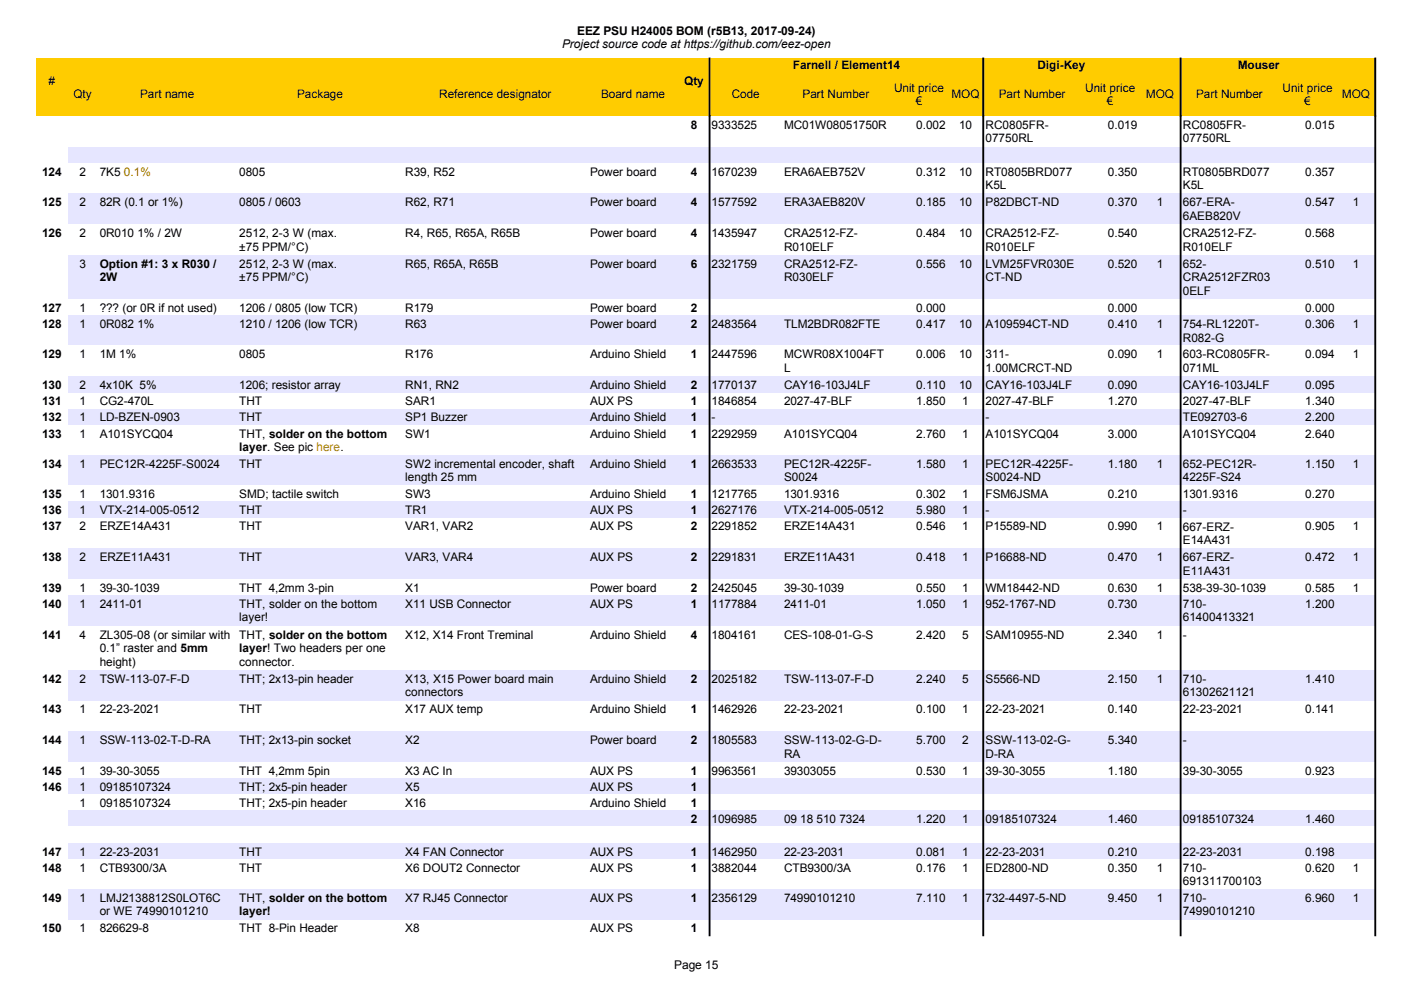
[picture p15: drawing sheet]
<svg xmlns="http://www.w3.org/2000/svg" width="297mm" height="210mm" viewBox="0 0 297 210" stroke-linecap="round" stroke-linejoin="round" font-family="sans-serif">
<defs><g id="words">
<g font-size="2.5">
<text x="119.2" y="10.2">Project source code at https://github.com/eez-open</text>
<text x="122.3" y="7.4">EEZ PSU H24005 BOM (r5B13, 2017-09-24)</text>
<text x="10.3" y="18">#</text>
<text x="145.1" y="18">Qty</text>
<text x="168.1" y="14.6">Farnell / Element14</text>
<text x="220" y="14.6">Digi-Key</text>
<text x="262.4" y="14.6">Mouser</text>
<text x="15.6" y="20.8">Qty</text>
<text x="29.7" y="20.8">Part name</text>
<text x="63" y="20.8">Package</text>
<text x="93.1" y="20.8">Reference designator</text>
<text x="127.5" y="20.8">Board name</text>
<text x="155.2" y="20.8">Code</text>
<text x="170.2" y="20.8">Part Number</text>
<text x="189.5" y="19.4">Unit price</text>
<text x="194.2" y="22.2">€</text>
<text x="201.7" y="20.8">MOQ</text>
<text x="211.8" y="20.8">Part Number</text>
<text x="230.1" y="19.4">Unit price</text>
<text x="234.7" y="22.2">€</text>
<text x="243" y="20.8">MOQ</text>
<text x="253.6" y="20.8">Part Number</text>
<text x="271.9" y="19.4">Unit price</text>
<text x="276.5" y="22.2">€</text>
<text x="284.5" y="20.8">MOQ</text>
<text x="146.4" y="27.3">8</text>
<text x="150.9" y="27.3">9333525</text>
<text x="166.2" y="27.3">MC01W08051750R</text>
<text x="194.3" y="27.3">0.002</text>
<text x="203.3" y="27.3">10</text>
<text x="209" y="27.3">RC0805FR-</text>
<text x="234.9" y="27.3">0.019</text>
<text x="250.8" y="27.3">RC0805FR-</text>
<text x="276.8" y="27.3">0.015</text>
<text x="209" y="30.2">07750RL</text>
<text x="250.8" y="30.2">07750RL</text>
<text x="8.9" y="37.3">124</text>
<text x="16.8" y="37.3">2</text>
<text x="21.1" y="37.3">7K5 0.1%</text>
<text x="50.7" y="37.3">0805</text>
<text x="85.9" y="37.3">R39, R52</text>
<text x="125.1" y="37.3">Power board</text>
<text x="146.4" y="37.3">4</text>
<text x="150.9" y="37.3">1670239</text>
<text x="166.2" y="37.3">ERA6AEB752V</text>
<text x="194.3" y="37.3">0.312</text>
<text x="203.3" y="37.3">10</text>
<text x="209" y="37.3">RT0805BRD077</text>
<text x="209" y="40.1">K5L</text>
<text x="234.9" y="37.3">0.350</text>
<text x="250.8" y="37.3">RT0805BRD077</text>
<text x="250.8" y="40.1">K5L</text>
<text x="276.8" y="37.3">0.357</text>
<text x="8.9" y="43.7">125</text>
<text x="16.8" y="43.7">2</text>
<text x="21.1" y="43.7">82R (0.1 or 1%)</text>
<text x="50.7" y="43.7">0805 / 0603</text>
<text x="85.9" y="43.7">R62, R71</text>
<text x="125.1" y="43.7">Power board</text>
<text x="146.4" y="43.7">4</text>
<text x="150.9" y="43.7">1577592</text>
<text x="166.2" y="43.7">ERA3AEB820V</text>
<text x="194.3" y="43.7">0.185</text>
<text x="203.3" y="43.7">10</text>
<text x="209" y="43.7">P82DBCT-ND</text>
<text x="234.9" y="43.7">0.370</text>
<text x="245.3" y="43.7">1</text>
<text x="250.8" y="43.8">667-ERA-</text>
<text x="250.8" y="46.6">6AEB820V</text>
<text x="276.8" y="43.7">0.547</text>
<text x="286.8" y="43.7">1</text>
<text x="8.9" y="50.2">126</text>
<text x="16.8" y="50.2">2</text>
<text x="21.1" y="50.2">0R010 1% / 2W</text>
<text x="50.7" y="50.3">2512, 2-3 W (max.</text>
<text x="50.7" y="53.1">±75 PPM/°C)</text>
<text x="85.9" y="50.2">R4, R65, R65A, R65B</text>
<text x="125.1" y="50.2">Power board</text>
<text x="146.4" y="50.2">4</text>
<text x="150.9" y="50.2">1435947</text>
<text x="166.2" y="50.3">CRA2512-FZ-</text>
<text x="166.2" y="53.1">R010ELF</text>
<text x="194.3" y="50.2">0.484</text>
<text x="203.3" y="50.2">10</text>
<text x="209" y="50.3">CRA2512-FZ-</text>
<text x="209" y="53.1">R010ELF</text>
<text x="234.9" y="50.2">0.540</text>
<text x="250.8" y="50.3">CRA2512-FZ-</text>
<text x="250.8" y="53.1">R010ELF</text>
<text x="276.8" y="50.2">0.568</text>
<text x="16.8" y="56.8">3</text>
<text x="21.1" y="56.8">Option #1: 3 x R030 /</text>
<text x="21.1" y="59.6">2W</text>
<text x="50.7" y="56.8">2512, 2-3 W (max.</text>
<text x="50.7" y="59.6">±75 PPM/°C)</text>
<text x="85.9" y="56.8">R65, R65A, R65B</text>
<text x="125.1" y="56.8">Power board</text>
<text x="146.4" y="56.8">6</text>
<text x="150.9" y="56.8">2321759</text>
<text x="166.2" y="56.8">CRA2512-FZ-</text>
<text x="166.2" y="59.6">R030ELF</text>
<text x="194.3" y="56.8">0.556</text>
<text x="203.3" y="56.8">10</text>
<text x="209" y="56.8">LVM25FVR030E</text>
<text x="209" y="59.6">CT-ND</text>
<text x="234.9" y="56.8">0.520</text>
<text x="245.3" y="56.8">1</text>
<text x="250.8" y="56.8">652-</text>
<text x="250.8" y="59.6">CRA2512FZR03</text>
<text x="276.8" y="56.8">0.510</text>
<text x="286.8" y="56.8">1</text>
<text x="250.8" y="62.4">0ELF</text>
<text x="8.9" y="66.1">127</text>
<text x="8.9" y="69.6">128</text>
<text x="16.8" y="66.1">1</text>
<text x="16.8" y="69.6">1</text>
<text x="21.1" y="66.1">??? (or 0R if not used)</text>
<text x="21.1" y="69.6">0R082 1%</text>
<text x="50.7" y="66.1">1206 / 0805 (low TCR)</text>
<text x="50.7" y="69.6">1210 / 1206 (low TCR)</text>
<text x="85.9" y="66.1">R179</text>
<text x="85.9" y="69.6">R63</text>
<text x="125.1" y="66.1">Power board</text>
<text x="125.1" y="69.6">Power board</text>
<text x="146.4" y="66.1">2</text>
<text x="146.4" y="69.6">2</text>
<text x="150.9" y="69.6">2483564</text>
<text x="166.2" y="69.6">TLM2BDR082FTE</text>
<text x="194.3" y="66.1">0.000</text>
<text x="194.3" y="69.6">0.417</text>
<text x="203.3" y="69.6">10</text>
<text x="209" y="69.6">A109594CT-ND</text>
<text x="234.9" y="66.1">0.000</text>
<text x="234.9" y="69.6">0.410</text>
<text x="245.3" y="69.6">1</text>
<text x="250.8" y="69.6">754-RL1220T-</text>
<text x="276.8" y="66.1">0.000</text>
<text x="276.8" y="69.6">0.306</text>
<text x="286.8" y="69.6">1</text>
<text x="8.9" y="76">129</text>
<text x="16.8" y="76">1</text>
<text x="21.1" y="76">1M 1%</text>
<text x="50.7" y="76">0805</text>
<text x="85.9" y="76">R176</text>
<text x="125.1" y="76">Arduino Shield</text>
<text x="146.4" y="76">1</text>
<text x="150.9" y="76">2447596</text>
<text x="166.2" y="76">MCWR08X1004FT</text>
<text x="194.3" y="76">0.006</text>
<text x="203.3" y="76">10</text>
<text x="209" y="76">311-</text>
<text x="234.9" y="76">0.090</text>
<text x="245.3" y="76">1</text>
<text x="250.8" y="72.4">R082-G</text>
<text x="250.8" y="76">603-RC0805FR-</text>
<text x="276.8" y="76">0.094</text>
<text x="286.8" y="76">1</text>
<text x="8.9" y="82.4">130</text>
<text x="16.8" y="82.4">2</text>
<text x="21.1" y="82.4">4x10K 5%</text>
<text x="50.7" y="82.4">1206; resistor array</text>
<text x="85.9" y="82.4">RN1, RN2</text>
<text x="125.1" y="82.4">Arduino Shield</text>
<text x="146.4" y="82.4">2</text>
<text x="150.9" y="82.4">1770137</text>
<text x="166.2" y="82.4">CAY16-103J4LF</text>
<text x="166.2" y="78.8">L</text>
<text x="194.3" y="82.4">0.110</text>
<text x="203.3" y="82.4">10</text>
<text x="209" y="82.4">CAY16-103J4LF</text>
<text x="209" y="78.8">1.00MCRCT-ND</text>
<text x="234.9" y="82.4">0.090</text>
<text x="250.8" y="82.4">CAY16-103J4LF</text>
<text x="250.8" y="78.8">071ML</text>
<text x="276.8" y="82.4">0.095</text>
<text x="8.9" y="85.9">131</text>
<text x="8.9" y="89.4">132</text>
<text x="16.8" y="85.9">1</text>
<text x="16.8" y="89.4">1</text>
<text x="21.1" y="85.9">CG2-470L</text>
<text x="21.1" y="89.4">LD-BZEN-0903</text>
<text x="50.7" y="85.9">THT</text>
<text x="50.7" y="89.4">THT</text>
<text x="85.9" y="85.9">SAR1</text>
<text x="85.9" y="89.4">SP1 Buzzer</text>
<text x="125.1" y="85.9">AUX PS</text>
<text x="125.1" y="89.4">Arduino Shield</text>
<text x="146.4" y="85.9">1</text>
<text x="146.4" y="89.4">1</text>
<text x="150.9" y="85.9">1846854</text>
<text x="150.9" y="89.4">-</text>
<text x="166.2" y="85.9">2027-47-BLF</text>
<text x="194.3" y="85.9">1.850</text>
<text x="204" y="85.9">1</text>
<text x="209" y="85.9">2027-47-BLF</text>
<text x="209" y="89.4">-</text>
<text x="234.9" y="85.9">1.270</text>
<text x="250.8" y="85.9">2027-47-BLF</text>
<text x="250.8" y="89.4">TE092703-6</text>
<text x="276.8" y="85.9">1.340</text>
<text x="276.8" y="89.4">2.200</text>
<text x="8.9" y="92.8">133</text>
<text x="16.8" y="92.8">1</text>
<text x="21.1" y="92.8">A101SYCQ04</text>
<text x="50.7" y="92.9">THT, solder on the bottom</text>
<text x="50.7" y="95.7">layer. See pic here.</text>
<text x="85.9" y="92.8">SW1</text>
<text x="125.1" y="92.8">Arduino Shield</text>
<text x="146.4" y="92.8">1</text>
<text x="150.9" y="92.8">2292959</text>
<text x="166.2" y="92.8">A101SYCQ04</text>
<text x="194.3" y="92.8">2.760</text>
<text x="204" y="92.8">1</text>
<text x="209" y="92.8">A101SYCQ04</text>
<text x="234.9" y="92.8">3.000</text>
<text x="250.8" y="92.8">A101SYCQ04</text>
<text x="276.8" y="92.8">2.640</text>
<text x="8.9" y="99.2">134</text>
<text x="16.8" y="99.2">1</text>
<text x="21.1" y="99.2">PEC12R-4225F-S0024</text>
<text x="50.7" y="99.2">THT</text>
<text x="85.9" y="99.2">SW2 incremental encoder, shaft</text>
<text x="125.1" y="99.2">Arduino Shield</text>
<text x="146.4" y="99.2">1</text>
<text x="150.9" y="99.2">2663533</text>
<text x="166.2" y="99.2">PEC12R-4225F-</text>
<text x="194.3" y="99.2">1.580</text>
<text x="204" y="99.2">1</text>
<text x="209" y="99.2">PEC12R-4225F-</text>
<text x="234.9" y="99.2">1.180</text>
<text x="245.3" y="99.2">1</text>
<text x="250.8" y="99.2">652-PEC12R-</text>
<text x="276.8" y="99.2">1.150</text>
<text x="286.8" y="99.2">1</text>
<text x="8.9" y="105.6">135</text>
<text x="16.8" y="105.6">1</text>
<text x="21.1" y="105.6">1301.9316</text>
<text x="50.7" y="105.6">SMD; tactile switch</text>
<text x="85.9" y="105.6">SW3</text>
<text x="85.9" y="102">length 25 mm</text>
<text x="125.1" y="105.6">Arduino Shield</text>
<text x="146.4" y="105.6">1</text>
<text x="150.9" y="105.6">1217765</text>
<text x="166.2" y="105.6">1301.9316</text>
<text x="166.2" y="102">S0024</text>
<text x="194.3" y="105.6">0.302</text>
<text x="204" y="105.6">1</text>
<text x="209" y="105.6">FSM6JSMA</text>
<text x="209" y="102">S0024-ND</text>
<text x="234.9" y="105.6">0.210</text>
<text x="250.8" y="105.6">1301.9316</text>
<text x="250.8" y="102">4225F-S24</text>
<text x="276.8" y="105.6">0.270</text>
<text x="8.9" y="109">136</text>
<text x="8.9" y="112.5">137</text>
<text x="16.8" y="109">1</text>
<text x="16.8" y="112.5">2</text>
<text x="21.1" y="109">VTX-214-005-0512</text>
<text x="21.1" y="112.5">ERZE14A431</text>
<text x="50.7" y="109">THT</text>
<text x="50.7" y="112.5">THT</text>
<text x="85.9" y="109">TR1</text>
<text x="85.9" y="112.5">VAR1, VAR2</text>
<text x="125.1" y="109">AUX PS</text>
<text x="125.1" y="112.5">AUX PS</text>
<text x="146.4" y="109">1</text>
<text x="146.4" y="112.5">2</text>
<text x="150.9" y="109">2627176</text>
<text x="150.9" y="112.5">2291852</text>
<text x="166.2" y="109">VTX-214-005-0512</text>
<text x="166.2" y="112.5">ERZE14A431</text>
<text x="194.3" y="109">5.980</text>
<text x="194.3" y="112.5">0.546</text>
<text x="204" y="109">1</text>
<text x="204" y="112.5">1</text>
<text x="209" y="109">-</text>
<text x="209" y="112.5">P15589-ND</text>
<text x="234.9" y="112.5">0.990</text>
<text x="245.3" y="112.5">1</text>
<text x="250.8" y="109">-</text>
<text x="250.8" y="112.5">667-ERZ-</text>
<text x="276.8" y="112.5">0.905</text>
<text x="286.8" y="112.5">1</text>
<text x="8.9" y="119">138</text>
<text x="16.8" y="119">2</text>
<text x="21.1" y="119">ERZE11A431</text>
<text x="50.7" y="119">THT</text>
<text x="85.9" y="119">VAR3, VAR4</text>
<text x="125.1" y="119">AUX PS</text>
<text x="146.4" y="119">2</text>
<text x="150.9" y="119">2291831</text>
<text x="166.2" y="119">ERZE11A431</text>
<text x="194.3" y="119">0.418</text>
<text x="204" y="119">1</text>
<text x="209" y="119">P16688-ND</text>
<text x="234.9" y="119">0.470</text>
<text x="245.3" y="119">1</text>
<text x="250.8" y="115.3">E14A431</text>
<text x="250.8" y="119">667-ERZ-</text>
<text x="276.8" y="119">0.472</text>
<text x="286.8" y="119">1</text>
<text x="8.9" y="125.5">139</text>
<text x="16.8" y="125.5">1</text>
<text x="21.1" y="125.5">39-30-1039</text>
<text x="50.7" y="125.5">THT 4,2mm 3-pin</text>
<text x="85.9" y="125.5">X1</text>
<text x="125.1" y="125.5">Power board</text>
<text x="146.4" y="125.5">2</text>
<text x="150.9" y="125.5">2425045</text>
<text x="166.2" y="125.5">39-30-1039</text>
<text x="194.3" y="125.5">0.550</text>
<text x="204" y="125.5">1</text>
<text x="209" y="125.5">WM18442-ND</text>
<text x="234.9" y="125.5">0.630</text>
<text x="245.3" y="125.5">1</text>
<text x="250.8" y="125.5">538-39-30-1039</text>
<text x="250.8" y="121.8">E11A431</text>
<text x="276.8" y="125.5">0.585</text>
<text x="286.8" y="125.5">1</text>
<text x="8.9" y="128.9">140</text>
<text x="16.8" y="128.9">1</text>
<text x="21.1" y="128.9">2411-01</text>
<text x="50.7" y="128.9">THT, solder on the bottom</text>
<text x="50.7" y="131.8">layer!</text>
<text x="85.9" y="128.9">X11 USB Connector</text>
<text x="125.1" y="128.9">AUX PS</text>
<text x="146.4" y="128.9">1</text>
<text x="150.9" y="128.9">1177884</text>
<text x="166.2" y="128.9">2411-01</text>
<text x="194.3" y="128.9">1.050</text>
<text x="204" y="128.9">1</text>
<text x="209" y="128.9">952-1767-ND</text>
<text x="234.9" y="128.9">0.730</text>
<text x="250.8" y="128.9">710-</text>
<text x="250.8" y="131.8">61400413321</text>
<text x="276.8" y="128.9">1.200</text>
<text x="8.9" y="135.4">141</text>
<text x="16.8" y="135.4">4</text>
<text x="21.1" y="135.5">ZL305-08 (or similar with</text>
<text x="50.7" y="135.5">THT, solder on the bottom</text>
<text x="85.9" y="135.4">X12, X14 Front Treminal</text>
<text x="125.1" y="135.4">Arduino Shield</text>
<text x="146.4" y="135.4">4</text>
<text x="150.9" y="135.4">1804161</text>
<text x="166.2" y="135.4">CES-108-01-G-S</text>
<text x="194.3" y="135.4">2.420</text>
<text x="204" y="135.4">5</text>
<text x="209" y="135.4">SAM10955-ND</text>
<text x="234.9" y="135.4">2.340</text>
<text x="245.3" y="135.4">1</text>
<text x="250.8" y="135.4">-</text>
<text x="21.1" y="138.3">0.1” raster and 5mm</text>
<text x="21.1" y="141.1">height)</text>
<text x="50.7" y="138.3">layer! Two headers per one</text>
<text x="50.7" y="141.1">connector.</text>
<text x="8.9" y="144.7">142</text>
<text x="16.8" y="144.7">2</text>
<text x="21.1" y="144.7">TSW-113-07-F-D</text>
<text x="50.7" y="144.7">THT; 2x13-pin header</text>
<text x="85.9" y="144.8">X13, X15 Power board main</text>
<text x="85.9" y="147.6">connectors</text>
<text x="125.1" y="144.7">Arduino Shield</text>
<text x="146.4" y="144.7">2</text>
<text x="150.9" y="144.7">2025182</text>
<text x="166.2" y="144.7">TSW-113-07-F-D</text>
<text x="194.3" y="144.7">2.240</text>
<text x="204" y="144.7">5</text>
<text x="209" y="144.7">S5566-ND</text>
<text x="234.9" y="144.7">2.150</text>
<text x="245.3" y="144.7">1</text>
<text x="250.8" y="144.8">710-</text>
<text x="250.8" y="147.6">61302621121</text>
<text x="276.8" y="144.7">1.410</text>
<text x="8.9" y="151.2">143</text>
<text x="16.8" y="151.2">1</text>
<text x="21.1" y="151.2">22-23-2021</text>
<text x="50.7" y="151.2">THT</text>
<text x="85.9" y="151.2">X17 AUX temp</text>
<text x="125.1" y="151.2">Arduino Shield</text>
<text x="146.4" y="151.2">1</text>
<text x="150.9" y="151.2">1462926</text>
<text x="166.2" y="151.2">22-23-2021</text>
<text x="194.3" y="151.2">0.100</text>
<text x="204" y="151.2">1</text>
<text x="209" y="151.2">22-23-2021</text>
<text x="234.9" y="151.2">0.140</text>
<text x="250.8" y="151.2">22-23-2021</text>
<text x="276.8" y="151.2">0.141</text>
<text x="8.9" y="157.8">144</text>
<text x="16.8" y="157.8">1</text>
<text x="21.1" y="157.8">SSW-113-02-T-D-RA</text>
<text x="50.7" y="157.8">THT; 2x13-pin socket</text>
<text x="85.9" y="157.8">X2</text>
<text x="125.1" y="157.8">Power board</text>
<text x="146.4" y="157.8">2</text>
<text x="150.9" y="157.8">1805583</text>
<text x="166.2" y="157.8">SSW-113-02-G-D-</text>
<text x="166.2" y="160.6">RA</text>
<text x="194.3" y="157.8">5.700</text>
<text x="204" y="157.8">2</text>
<text x="209" y="157.8">SSW-113-02-G-</text>
<text x="209" y="160.6">D-RA</text>
<text x="234.9" y="157.8">5.340</text>
<text x="250.8" y="157.8">-</text>
<text x="8.9" y="164.3">145</text>
<text x="8.9" y="167.7">146</text>
<text x="16.8" y="164.3">1</text>
<text x="16.8" y="167.7">1</text>
<text x="21.1" y="164.3">39-30-3055</text>
<text x="21.1" y="167.7">09185107324</text>
<text x="50.7" y="164.3">THT 4,2mm 5pin</text>
<text x="50.7" y="167.7">THT; 2x5-pin header</text>
<text x="85.9" y="164.3">X3 AC In</text>
<text x="85.9" y="167.7">X5</text>
<text x="125.1" y="164.3">AUX PS</text>
<text x="125.1" y="167.7">AUX PS</text>
<text x="146.4" y="164.3">1</text>
<text x="146.4" y="167.7">1</text>
<text x="150.9" y="164.3">9963561</text>
<text x="166.2" y="164.3">39303055</text>
<text x="194.3" y="164.3">0.530</text>
<text x="204" y="164.3">1</text>
<text x="209" y="164.3">39-30-3055</text>
<text x="234.9" y="164.3">1.180</text>
<text x="250.8" y="164.3">39-30-3055</text>
<text x="276.8" y="164.3">0.923</text>
<text x="16.8" y="171.1">1</text>
<text x="21.1" y="171.1">09185107324</text>
<text x="50.7" y="171.1">THT; 2x5-pin header</text>
<text x="85.9" y="171.1">X16</text>
<text x="125.1" y="171.1">Arduino Shield</text>
<text x="146.4" y="171.1">1</text>
<text x="146.4" y="174.5">2</text>
<text x="150.9" y="174.5">1096985</text>
<text x="166.2" y="174.5">09 18 510 7324</text>
<text x="194.3" y="174.5">1.220</text>
<text x="204" y="174.5">1</text>
<text x="209" y="174.5">09185107324</text>
<text x="234.9" y="174.5">1.460</text>
<text x="250.8" y="174.5">09185107324</text>
<text x="276.8" y="174.5">1.460</text>
<text x="8.9" y="181.4">147</text>
<text x="8.9" y="184.8">148</text>
<text x="16.8" y="181.4">1</text>
<text x="16.8" y="184.8">1</text>
<text x="21.1" y="181.4">22-23-2031</text>
<text x="21.1" y="184.8">CTB9300/3A</text>
<text x="50.7" y="181.4">THT</text>
<text x="50.7" y="184.8">THT</text>
<text x="85.9" y="181.4">X4 FAN Connector</text>
<text x="85.9" y="184.8">X6 DOUT2 Connector</text>
<text x="125.1" y="181.4">AUX PS</text>
<text x="125.1" y="184.8">AUX PS</text>
<text x="146.4" y="181.4">1</text>
<text x="146.4" y="184.8">1</text>
<text x="150.9" y="181.4">1462950</text>
<text x="150.9" y="184.8">3882044</text>
<text x="166.2" y="181.4">22-23-2031</text>
<text x="166.2" y="184.8">CTB9300/3A</text>
<text x="194.3" y="181.4">0.081</text>
<text x="194.3" y="184.8">0.176</text>
<text x="204" y="181.4">1</text>
<text x="204" y="184.8">1</text>
<text x="209" y="181.4">22-23-2031</text>
<text x="209" y="184.8">ED2800-ND</text>
<text x="234.9" y="181.4">0.210</text>
<text x="234.9" y="184.8">0.350</text>
<text x="245.3" y="184.8">1</text>
<text x="250.8" y="181.4">22-23-2031</text>
<text x="250.8" y="184.9">710-</text>
<text x="276.8" y="181.4">0.198</text>
<text x="276.8" y="184.8">0.620</text>
<text x="286.8" y="184.8">1</text>
<text x="8.9" y="191.2">149</text>
<text x="16.8" y="191.2">1</text>
<text x="21.1" y="191.2">LMJ2138812S0LOT6C</text>
<text x="50.7" y="191.2">THT, solder on the bottom</text>
<text x="85.9" y="191.2">X7 RJ45 Connector</text>
<text x="125.1" y="191.2">AUX PS</text>
<text x="146.4" y="191.2">1</text>
<text x="150.9" y="191.2">2356129</text>
<text x="166.2" y="191.2">74990101210</text>
<text x="194.3" y="191.2">7.110</text>
<text x="204" y="191.2">1</text>
<text x="209" y="191.2">732-4497-5-ND</text>
<text x="234.9" y="191.2">9.450</text>
<text x="245.3" y="191.2">1</text>
<text x="250.8" y="187.7">691311700103</text>
<text x="250.8" y="191.2">710-</text>
<text x="276.8" y="191.2">6.960</text>
<text x="286.8" y="191.2">1</text>
<text x="8.9" y="197.7">150</text>
<text x="16.8" y="197.7">1</text>
<text x="21.1" y="197.7">826629-8</text>
<text x="21.1" y="194.1">or WE 74990101210</text>
<text x="50.7" y="197.7">THT 8-Pin Header</text>
<text x="50.7" y="194.1">layer!</text>
<text x="85.9" y="197.7">X8</text>
<text x="125.1" y="197.7">AUX PS</text>
<text x="146.4" y="197.7">1</text>
<text x="250.8" y="194.1">74990101210</text>
<text x="142.9" y="205.4">Page 15</text>
</g>
</g></defs>
<path d="M7.6 12.3h284v12.3h-284z" fill-rule="evenodd" fill="#fc0"/>
<g fill="#000" stroke="#000" stroke-width=".21">
<path d="M150.4 12.3h.1v12.3h-.1z" fill-rule="evenodd"/>
<path d="M208.4 12.3h.2v12.3h-.2z" fill-rule="evenodd"/>
<path d="M250.2 12.3h.2v12.3h-.2z" fill-rule="evenodd"/>
<path d="M291.5 12.3h.2v12.3h-.2z" fill-rule="evenodd"/>
</g>
<g fill="#e6e6ff">
<path d="M14.4 31.1h277.2v3.4h-277.2z" fill-rule="evenodd"/>
<path d="M14.4 41h277.2v6.5h-277.2z" fill-rule="evenodd"/>
<path d="M14.4 54h277.2v9.3h-277.2z" fill-rule="evenodd"/>
<path d="M14.4 66.9h277.2v6.3h-277.2z" fill-rule="evenodd"/>
<path d="M14.4 79.8h277.2v3.4h-277.2z" fill-rule="evenodd"/>
<path d="M14.4 86.7h277.2v3.4h-277.2z" fill-rule="evenodd"/>
<path d="M14.4 96.5h277.2v6.3h-277.2z" fill-rule="evenodd"/>
<path d="M14.4 106.3h277.2v3.4h-277.2z" fill-rule="evenodd"/>
<path d="M14.4 116.3h277.2v6.5h-277.2z" fill-rule="evenodd"/>
<path d="M14.4 126.2h277.2v6.5h-277.2z" fill-rule="evenodd"/>
<path d="M14.4 142h277.2v6.5h-277.2z" fill-rule="evenodd"/>
<path d="M14.4 155h277.2v6.5h-277.2z" fill-rule="evenodd"/>
<path d="M14.4 165h277.2v3.4h-277.2z" fill-rule="evenodd"/>
<path d="M14.4 171.8h277.2v3.4h-277.2z" fill-rule="evenodd"/>
<path d="M14.4 178.7h277.2v3.4h-277.2z" fill-rule="evenodd"/>
<path d="M14.4 188.5h277.2v6.4h-277.2z" fill-rule="evenodd"/>
</g>
<g fill="#000" stroke="#000" stroke-width=".21">
<path d="M150.4 24.6h.1v173.8h-.1z" fill-rule="evenodd"/>
<path d="M208.4 24.6h.2v173.8h-.2z" fill-rule="evenodd"/>
<path d="M250.2 24.6h.2v173.8h-.2z" fill-rule="evenodd"/>
<path d="M291.5 24.6h.2v173.8h-.2z" fill-rule="evenodd"/>
</g>
<use href="#words"/>
</svg>
